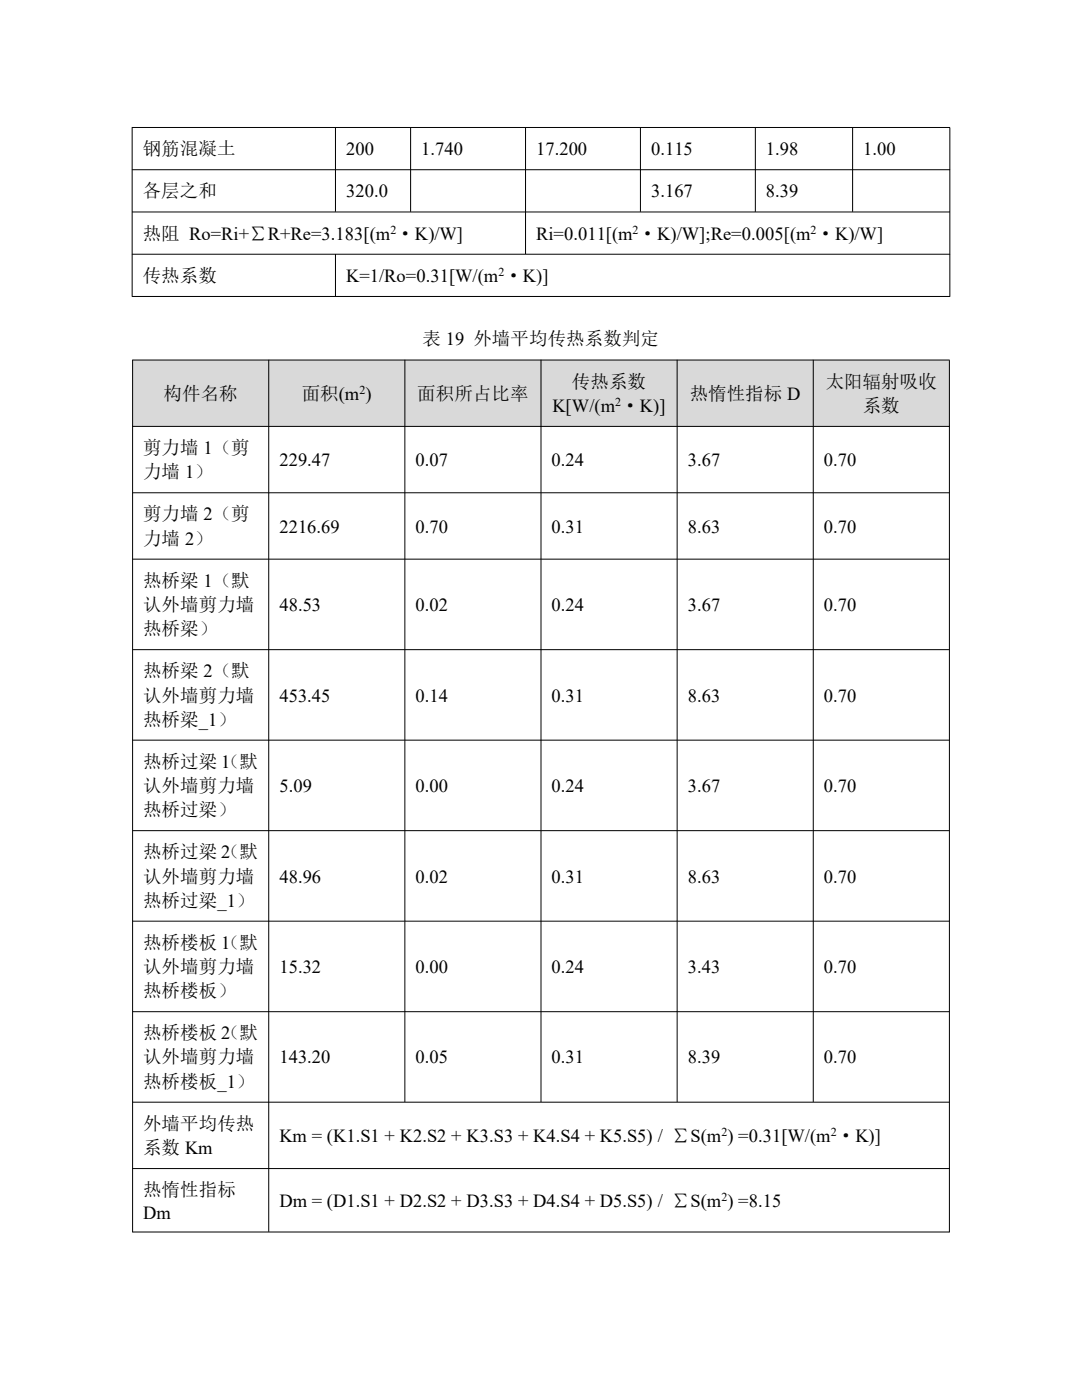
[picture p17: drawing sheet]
<svg xmlns="http://www.w3.org/2000/svg" width="216mm" height="279mm" viewBox="0 0 216 279" stroke-linecap="round" stroke-linejoin="round" font-family="sans-serif">
<defs><g id="words">
<g font-size="3.7">
<text x="28.5" y="31">钢筋混凝土</text>
<text x="69" y="31">200</text>
<text x="84" y="31">1.740</text>
<text x="107" y="31">17.200</text>
<text x="129.9" y="31">0.115</text>
<text x="152.8" y="31">1.98</text>
<text x="172.3" y="31">1.00</text>
<text x="28.5" y="39.4">各层之和</text>
<text x="69" y="39.4">320.0</text>
<text x="129.9" y="39.4">3.167</text>
<text x="152.8" y="39.4">8.39</text>
<text x="28.5" y="47.9">热阻 Ro=Ri+∑R+Re=3.183[(m ·K)/W]</text>
<text x="107" y="47.9">Ri=0.011[(m ·K)/W];Re=0.005[(m ·K)/W]</text>
<text x="28.5" y="56.3">传热系数</text>
<text x="69" y="56.3">K=1/Ro=0.31[W/(m ·K)]</text>
<text x="84.3" y="68.9">表 19 外墙平均传热系数判定</text>
<text x="114.1" y="77.4">传热系数</text>
<text x="164.8" y="77.4">太阳辐射吸收</text>
<text x="32.6" y="79.8">构件名称</text>
<text x="60.2" y="79.8">面积(m )</text>
<text x="83.3" y="79.8">面积所占比率</text>
<text x="110.2" y="82.2">K[W/(m ·K)]</text>
<text x="137.6" y="79.8">热惰性指标 D</text>
<text x="172.2" y="82.2">系数</text>
<text x="28.6" y="90.6">剪力墙 1（剪</text>
<text x="28.6" y="95.4">力墙 1）</text>
<text x="55.8" y="93">229.47</text>
<text x="82.9" y="93">0.07</text>
<text x="110.1" y="93">0.24</text>
<text x="137.2" y="93">3.67</text>
<text x="164.4" y="93">0.70</text>
<text x="28.6" y="103.9">剪力墙 2（剪</text>
<text x="55.8" y="106.3">2216.69</text>
<text x="82.9" y="106.3">0.70</text>
<text x="110.1" y="106.3">0.31</text>
<text x="137.2" y="106.3">8.63</text>
<text x="164.4" y="106.3">0.70</text>
<text x="28.6" y="108.7">力墙 2）</text>
<text x="28.6" y="117.1">热桥梁 1（默</text>
<text x="28.6" y="121.9">认外墙剪力墙</text>
<text x="55.8" y="121.9">48.53</text>
<text x="82.9" y="121.9">0.02</text>
<text x="110.1" y="121.9">0.24</text>
<text x="137.2" y="121.9">3.67</text>
<text x="164.4" y="121.9">0.70</text>
<text x="28.6" y="126.8">热桥梁）</text>
<text x="28.6" y="135.2">热桥梁 2（默</text>
<text x="28.6" y="140">认外墙剪力墙</text>
<text x="55.8" y="140">453.45</text>
<text x="82.9" y="140">0.14</text>
<text x="110.1" y="140">0.31</text>
<text x="137.2" y="140">8.63</text>
<text x="164.4" y="140">0.70</text>
<text x="28.6" y="144.8">热桥梁_1）</text>
<text x="28.6" y="153.3">热桥过梁 1</text>
<text x="44.1" y="153.3">（默</text>
<text x="28.6" y="158">认外墙剪力墙</text>
<text x="55.8" y="158">5.09</text>
<text x="82.9" y="158">0.00</text>
<text x="110.1" y="158">0.24</text>
<text x="137.2" y="158">3.67</text>
<text x="164.4" y="158">0.70</text>
<text x="28.6" y="162.9">热桥过梁）</text>
<text x="28.6" y="171.3">热桥过梁 2</text>
<text x="44.1" y="171.3">（默</text>
<text x="28.6" y="176.1">认外墙剪力墙</text>
<text x="55.8" y="176.1">48.96</text>
<text x="82.9" y="176.1">0.02</text>
<text x="110.1" y="176.1">0.31</text>
<text x="137.2" y="176.1">8.63</text>
<text x="164.4" y="176.1">0.70</text>
<text x="28.6" y="181">热桥过梁_1）</text>
<text x="28.6" y="189.4">热桥楼板 1</text>
<text x="44.1" y="189.4">（默</text>
<text x="28.6" y="194.2">认外墙剪力墙</text>
<text x="55.8" y="194.2">15.32</text>
<text x="82.9" y="194.2">0.00</text>
<text x="110.1" y="194.2">0.24</text>
<text x="137.2" y="194.2">3.43</text>
<text x="164.4" y="194.2">0.70</text>
<text x="28.6" y="199">热桥楼板）</text>
<text x="28.6" y="207.5">热桥楼板 2</text>
<text x="44.1" y="207.5">（默</text>
<text x="28.6" y="212.2">认外墙剪力墙</text>
<text x="55.8" y="212.2">143.20</text>
<text x="82.9" y="212.2">0.05</text>
<text x="110.1" y="212.2">0.31</text>
<text x="137.2" y="212.2">8.39</text>
<text x="164.4" y="212.2">0.70</text>
<text x="28.6" y="217.1">热桥楼板_1）</text>
<text x="28.6" y="225.5">外墙平均传热</text>
<text x="55.8" y="227.9">Km = (K1.S1 + K2.S2 + K3.S3 + K4.S4 + K5.S5) / ∑S(m ) =0.31[W/(m ·K)]</text>
<text x="28.6" y="230.3">系数 Km</text>
<text x="28.6" y="238.7">热惰性指标</text>
<text x="28.6" y="243.3">Dm</text>
<text x="55.8" y="240.9">Dm = (D1.S1 + D2.S2 + D3.S3 + D4.S4 + D5.S5) / ∑S(m ) =8.15</text>
</g>
<g font-size="2.4">
<text x="77.9" y="46.6">2</text>
<text x="126.2" y="46.6">2</text>
<text x="161.7" y="46.6">2</text>
<text x="99.5" y="55.1">2</text>
<text x="71.8" y="78.5">2</text>
<text x="122.8" y="81">2</text>
<text x="144" y="226.7">2</text>
<text x="165.8" y="226.7">2</text>
<text x="144" y="239.6">2</text>
</g>
</g></defs>
<g fill="none" stroke="#000" stroke-width=".2">
<path d="M26.3 25.4h163.3M26.3 33.9h163.3M26.4 25.4v33.8M66.9 25.4v16.9M81.9 25.4v16.9M104.9 25.4v25.3M127.8 25.4v16.9M150.7 25.4v16.9M170.1 25.4v16.9M189.5 25.5v33.7M26.3 42.3h163.3M26.3 50.7h163.3"/>
<path d="M26.3 59.2h163.3M66.9 50.7v8.4"/>
</g>
<g fill="#d9d9d9">
<path d="M26.5 71.9h27.1v13.2h-27.1z" fill-rule="evenodd"/>
<path d="M53.6 71.9h27.2v13.2h-27.2z" fill-rule="evenodd"/>
<path d="M80.8 71.9h27.2v13.2h-27.2z" fill-rule="evenodd"/>
<path d="M107.9 71.9h27.2v13.2h-27.2z" fill-rule="evenodd"/>
<path d="M135.1 71.9h27.2v13.2h-27.2z" fill-rule="evenodd"/>
<path d="M162.3 71.9h27.2v13.2h-27.2z" fill-rule="evenodd"/>
</g>
<g fill="none" stroke="#000" stroke-width=".2">
<path d="M26.4 71.9h163.1M26.5 71.8v174.1M53.6 71.8v174M80.8 71.8v148.1M107.9 71.8v148.1M135.1 71.8v148.1M162.3 71.8v148.1M189.4 71.9v174M26.4 85.1h163.1M26.4 98.3h163.1M26.4 111.6h163.1M26.4 129.7h163.1"/>
<path d="M26.4 147.7h163.1M26.4 165.8h163.1M26.4 183.8h163.1M26.4 201.9h163.1M26.4 220h163.1M26.4 233.2h163.1M26.4 245.9h163.1"/>
</g>
<use href="#words"/>
</svg>
